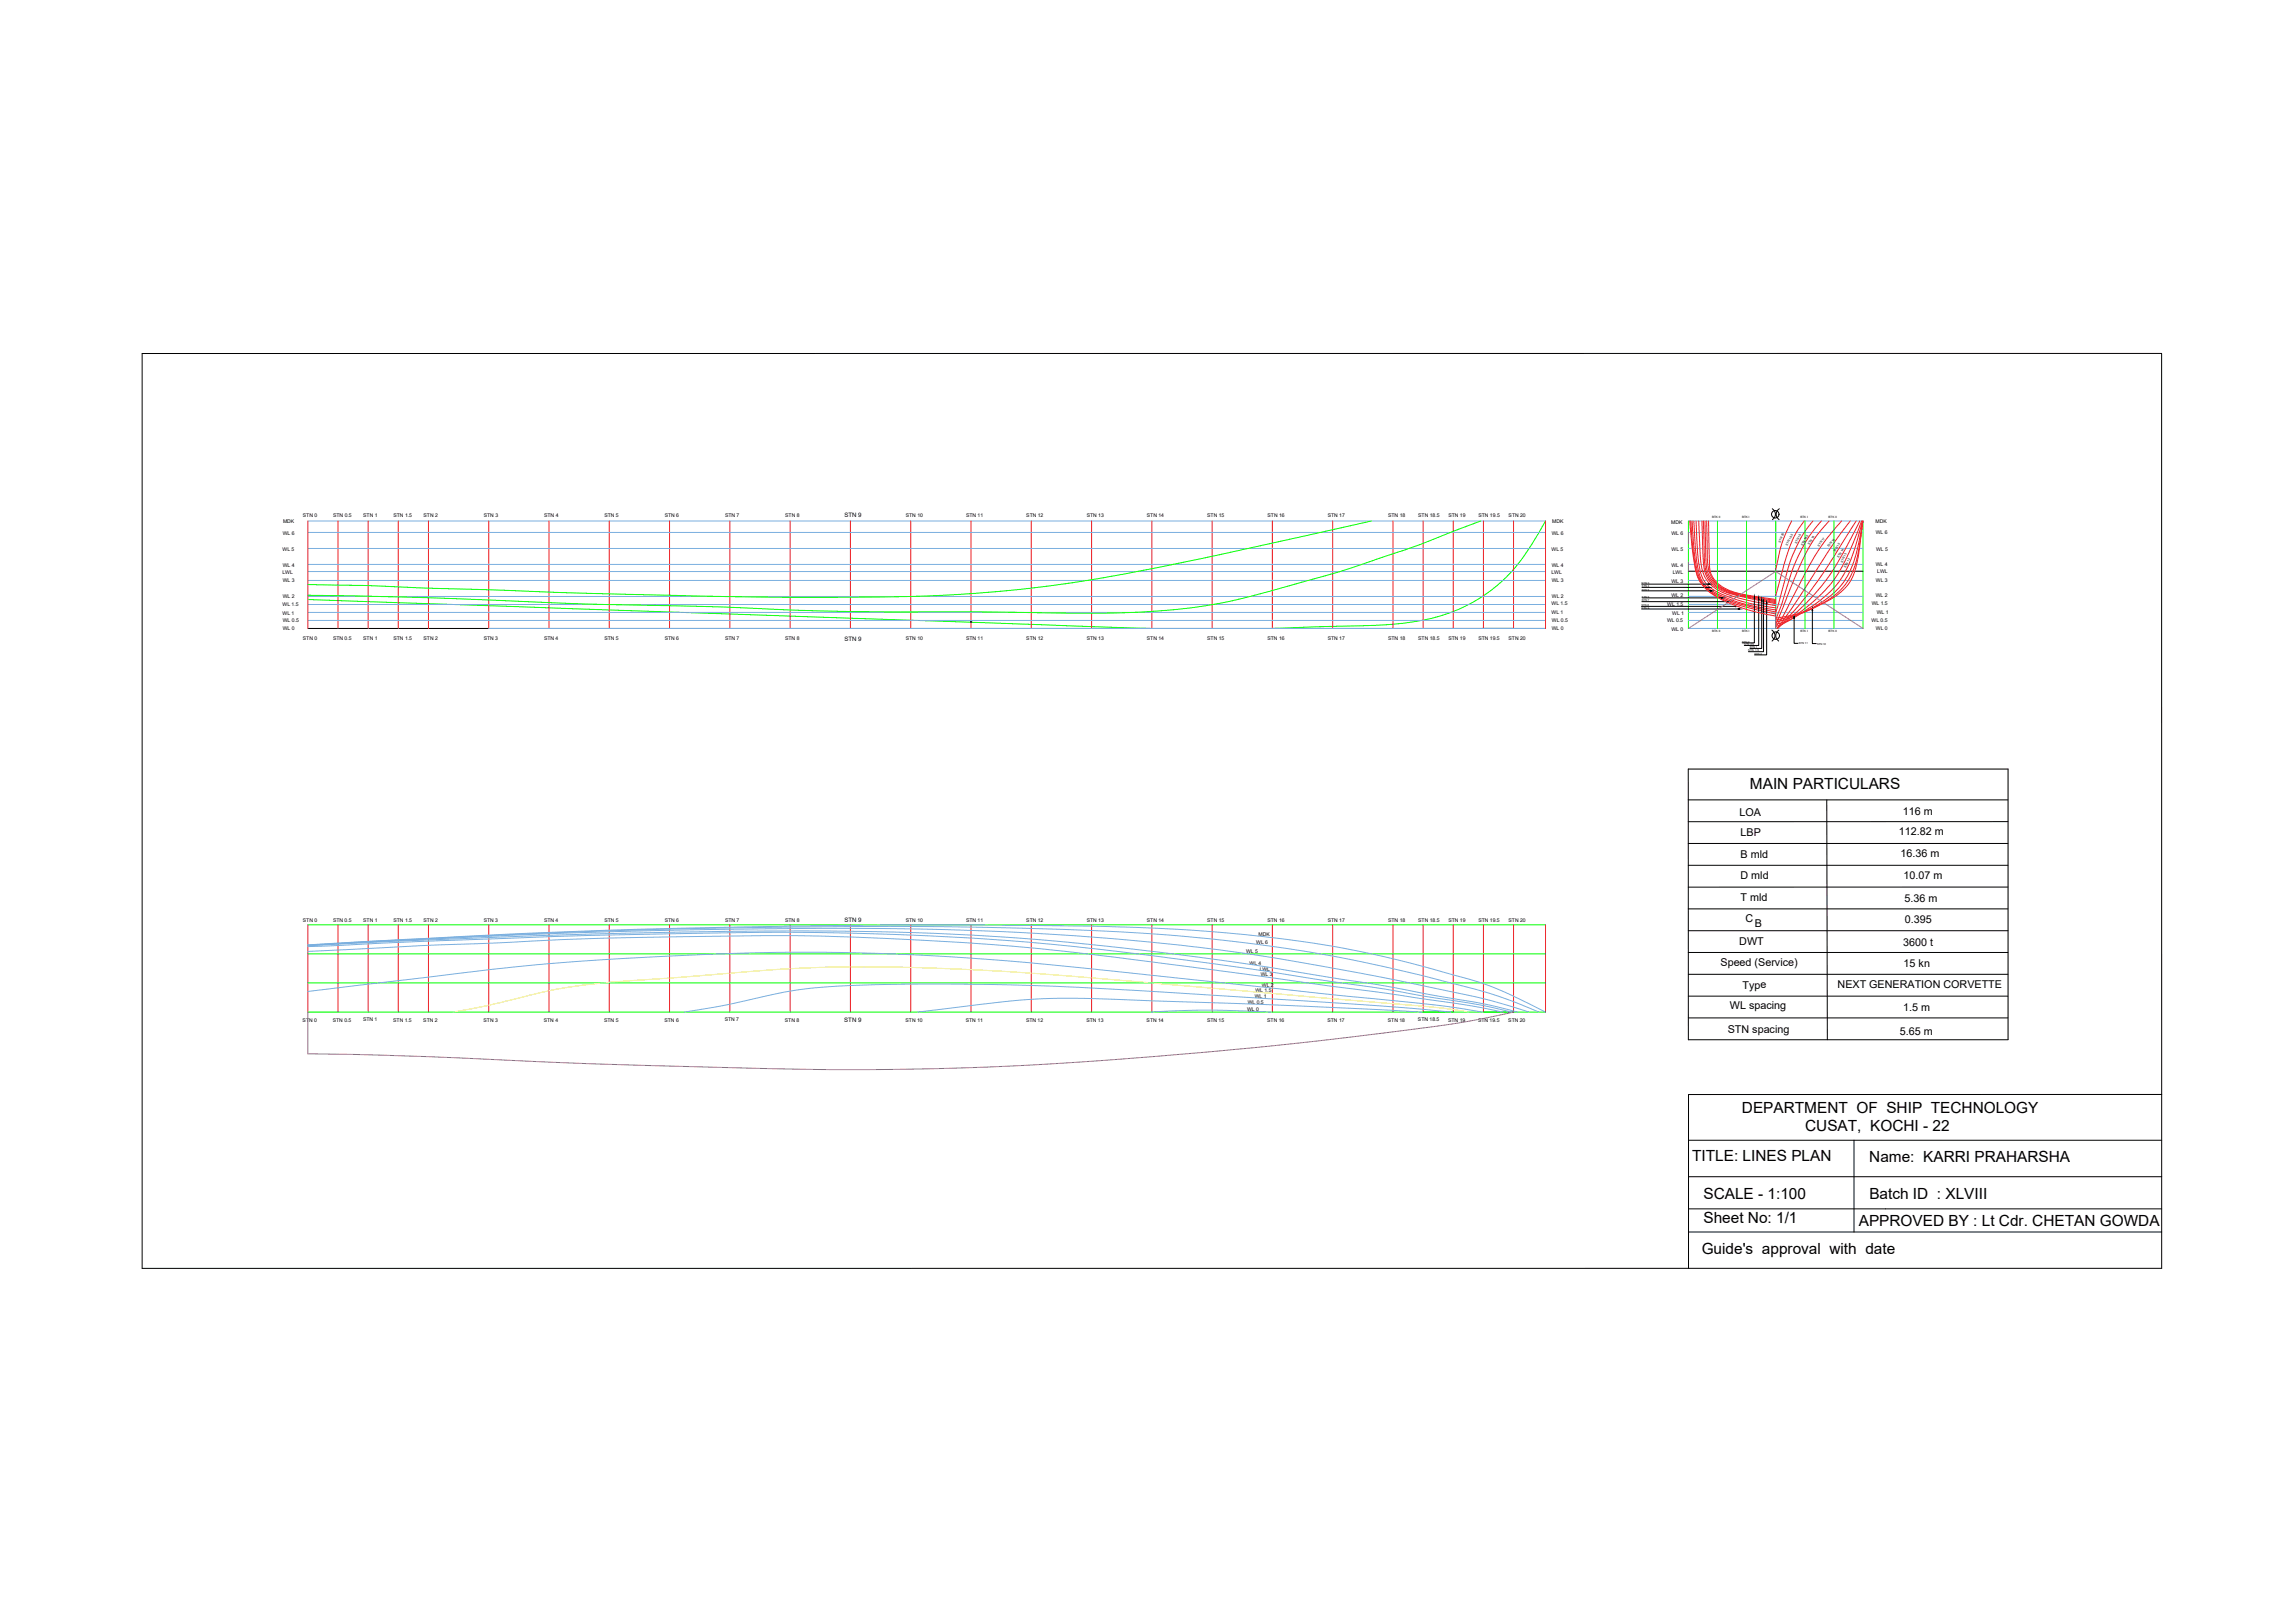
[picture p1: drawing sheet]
<svg xmlns="http://www.w3.org/2000/svg" width="297mm" height="210mm" viewBox="0 0 297 210" stroke-linecap="round" stroke-linejoin="round" font-family="sans-serif">
<defs><g id="words">
<g font-size="2">
<text x="226.4" y="102.1">MAIN PARTICULARS</text>
<text x="225.4" y="144.1">DEPARTMENT OF SHIP TECHNOLOGY</text>
<text x="233.5" y="146.3">CUSAT, KOCHI - 22</text>
<text x="218.9" y="150.3">TITLE: LINES PLAN</text>
<text x="220.4" y="155.2">SCALE - 1:100</text>
<text x="241.8" y="150.3">Name: KARRI PRAHARSHA</text>
<text x="241.8" y="155.1">Batch ID : XLVIII</text>
<text x="220.4" y="158.3">Sheet No: 1/1</text>
<text x="240.5" y="158.7">APPROVED BY : L Cdr. CHETAN GOWDA</text>
<text x="257.5" y="158.7">t</text>
<text x="220.2" y="162.3">Guide's approval with date</text>
</g>
<g font-size="1.4">
<text x="225.1" y="105.5">LOA</text>
<text x="246.2" y="105.4">116 m</text>
<text x="225.2" y="108.2">LBP</text>
<text x="225.2" y="111">B mld</text>
<text x="225.2" y="113.8">D mld</text>
<text x="245.6" y="108.1">112.82 m</text>
<text x="245.9" y="110.9">16.36 m</text>
<text x="246.3" y="113.8">10.07 m</text>
<text x="225.2" y="116.6">T mld</text>
<text x="225.8" y="119.3">C</text>
<text x="227" y="120">B</text>
<text x="246.4" y="116.8">5.36 m</text>
<text x="246.4" y="119.5">0.395</text>
<text x="222.6" y="125">Speed (Service)</text>
<text x="225" y="122.2">DWT</text>
<text x="246.2" y="122.4">3600 t</text>
<text x="246.3" y="125.1">15 kn</text>
<text x="223.8" y="130.6">WL spacing</text>
<text x="225.4" y="127.9">Type</text>
<text x="237.7" y="127.9">NEXT GENERATION CORVETTE</text>
<text x="246.2" y="130.8">1.5 m</text>
<text x="223.5" y="133.7">STN spacing</text>
<text x="245.8" y="133.9">5.65 m</text>
</g>
<g font-size=".8">
<text x="109.3" y="67">STN 9</text>
<text x="109.3" y="83">STN 9</text>
<text x="109.3" y="119.4">STN 9</text>
<text x="109.2" y="132.3">STN 9</text>
</g>
<g font-size=".7">
<text x="36.6" y="71.3">WL 5</text>
<text x="36.6" y="69.2">WL 6</text>
<text x="36.6" y="67.7">MDK</text>
<text x="39.2" y="66.9">STN 0</text>
<text x="43.1" y="66.9">STN 0.5</text>
<text x="47" y="66.9">STN 1</text>
<text x="50.9" y="66.9">STN 1.5</text>
<text x="54.8" y="66.9">STN 2</text>
<text x="62.6" y="66.9">STN 3</text>
<text x="70.4" y="66.9">STN 4</text>
<text x="78.2" y="66.9">STN 5</text>
<text x="86" y="66.9">STN 6</text>
<text x="93.8" y="66.9">STN 7</text>
<text x="101.6" y="66.9">STN 8</text>
<text x="117.2" y="66.9">STN 10</text>
<text x="125" y="66.9">STN 11</text>
<text x="132.8" y="66.9">STN 12</text>
<text x="140.6" y="66.9">STN 13</text>
<text x="148.4" y="66.9">STN 14</text>
<text x="156.2" y="66.9">STN 15</text>
<text x="164" y="66.9">STN 16</text>
<text x="171.8" y="66.9">STN 17</text>
<text x="179.6" y="66.9">STN 18</text>
<text x="183.5" y="66.9">STN 18.5</text>
<text x="187.4" y="66.9">STN 19</text>
<text x="191.3" y="66.9">STN 19.5</text>
<text x="195.2" y="66.9">STN 20</text>
<text x="200.7" y="71.3">WL 5</text>
<text x="200.8" y="69.2">WL 6</text>
<text x="200.8" y="67.7">MDK</text>
<text x="216.2" y="67.8">MDK</text>
<text x="216.2" y="69.2">WL 6</text>
<text x="216.3" y="71.3">WL 5</text>
<text x="242.7" y="67.7">MDK</text>
<text x="242.7" y="69.1">WL 6</text>
<text x="242.7" y="71.2">WL 5</text>
<text x="36.5" y="74.2">LWL</text>
<text x="36.6" y="75.3">WL 3</text>
<text x="36.6" y="77.4">WL 2</text>
<text x="36.6" y="73.4">WL 4</text>
<text x="200.7" y="74.2">LWL</text>
<text x="200.8" y="75.3">WL 3</text>
<text x="200.8" y="73.3">WL 4</text>
<text x="200.8" y="77.4">WL 2</text>
<text x="216.2" y="77.3">WL 2</text>
<text x="216.2" y="73.4">WL 4</text>
<text x="216.2" y="75.4">WL 3</text>
<text x="216.4" y="74.3">LWL</text>
<text x="242.7" y="77.3">WL 2</text>
<text x="242.7" y="73.3">WL 4</text>
<text x="242.7" y="75.3">WL 3</text>
<text x="242.9" y="74.2">LWL</text>
<text x="36.6" y="79.5">WL 1</text>
<text x="36.6" y="78.4">WL 1.5</text>
<text x="36.6" y="81.6">WL 0</text>
<text x="36.6" y="80.5">WL 0.5</text>
<text x="39.2" y="82.9">STN 0</text>
<text x="43.1" y="82.9">STN 0.5</text>
<text x="47" y="82.9">STN 1</text>
<text x="50.9" y="82.9">STN 1.5</text>
<text x="54.8" y="82.9">STN 2</text>
<text x="62.6" y="82.9">STN 3</text>
<text x="70.4" y="82.9">STN 4</text>
<text x="78.2" y="82.9">STN 5</text>
<text x="86" y="82.9">STN 6</text>
<text x="93.8" y="82.9">STN 7</text>
<text x="101.6" y="82.9">STN 8</text>
<text x="117.2" y="82.9">STN 10</text>
<text x="125" y="82.9">STN 11</text>
<text x="132.8" y="82.9">STN 12</text>
<text x="140.6" y="82.9">STN 13</text>
<text x="148.4" y="82.9">STN 14</text>
<text x="156.2" y="82.9">STN 15</text>
<text x="164" y="82.9">STN 16</text>
<text x="171.8" y="82.9">STN 17</text>
<text x="179.6" y="82.9">STN 18</text>
<text x="183.5" y="82.9">STN 18.5</text>
<text x="187.4" y="82.9">STN 19</text>
<text x="191.3" y="82.9">STN 19.5</text>
<text x="195.2" y="82.9">STN 20</text>
<text x="200.7" y="79.5">WL 1</text>
<text x="200.7" y="78.3">WL 1.5</text>
<text x="200.8" y="81.5">WL 0</text>
<text x="200.8" y="80.5">WL 0.5</text>
<text x="215.7" y="80.5">WL 0.5</text>
<text x="215.7" y="78.4">WL 1.5</text>
<text x="216.2" y="81.6">WL 0</text>
<text x="216.4" y="79.6">WL 1</text>
<text x="242.1" y="80.4">WL 0.5</text>
<text x="242.2" y="78.3">WL 1.5</text>
<text x="242.7" y="81.5">WL 0</text>
<text x="242.8" y="79.5">WL 1</text>
<text x="39.2" y="119.3">STN 0</text>
<text x="43.1" y="119.3">STN 0.5</text>
<text x="47" y="119.3">STN 1</text>
<text x="50.9" y="119.3">STN 1.5</text>
<text x="54.8" y="119.3">STN 2</text>
<text x="62.6" y="119.3">STN 3</text>
<text x="70.4" y="119.3">STN 4</text>
<text x="78.2" y="119.3">STN 5</text>
<text x="86" y="119.3">STN 6</text>
<text x="93.8" y="119.3">STN 7</text>
<text x="101.6" y="119.3">STN 8</text>
<text x="117.2" y="119.3">STN 10</text>
<text x="125" y="119.3">STN 11</text>
<text x="132.8" y="119.3">STN 12</text>
<text x="140.6" y="119.3">STN 13</text>
<text x="148.4" y="119.3">STN 14</text>
<text x="156.2" y="119.3">STN 15</text>
<text x="164" y="119.3">STN 16</text>
<text x="171.8" y="119.3">STN 17</text>
<text x="179.6" y="119.3">STN 18</text>
<text x="183.5" y="119.3">STN 18.5</text>
<text x="187.4" y="119.3">STN 19</text>
<text x="191.3" y="119.3">STN 19.5</text>
<text x="195.2" y="119.3">STN 20</text>
<text x="161.2" y="123.4">WL 5</text>
<text x="161.7" y="124.9">WL 4</text>
<text x="162.5" y="122.1">WL 6</text>
<text x="162.8" y="121.1">MDK</text>
<text x="163" y="125.6">LWL</text>
<text x="161.3" y="130.8">WL 0</text>
<text x="161.4" y="129.9">WL 0.5</text>
<text x="162.3" y="129.1">WL 1</text>
<text x="162.4" y="128.4">WL 1.5</text>
<text x="163.1" y="126.3">WL 3</text>
<text x="163.3" y="127.7">WL 2</text>
<text x="39.2" y="132.2">STN 0</text>
<text x="43.1" y="132.2">STN 0.5</text>
<text x="47" y="132.2">STN 1</text>
<text x="50.9" y="132.2">STN 1.5</text>
<text x="54.8" y="132.2">STN 2</text>
<text x="62.6" y="132.2">STN 3</text>
<text x="70.4" y="132.2">STN 4</text>
<text x="78.2" y="132.2">STN 5</text>
<text x="86" y="132.2">STN 6</text>
<text x="93.8" y="132.2">STN 7</text>
<text x="101.5" y="132.2">STN 8</text>
<text x="117.2" y="132.2">STN 10</text>
<text x="125" y="132.2">STN 11</text>
<text x="132.7" y="132.2">STN 12</text>
<text x="140.6" y="132.2">STN 13</text>
<text x="148.3" y="132.2">STN 14</text>
<text x="156.2" y="132.2">STN 15</text>
<text x="163.9" y="132.2">STN 16</text>
<text x="171.7" y="132.2">STN 17</text>
<text x="179.6" y="132.2">STN 18</text>
<text x="183.4" y="132.2">STN 18.5</text>
<text x="187.4" y="132.2">STN 19</text>
<text x="191.2" y="132.2">STN 19.5</text>
<text x="195.1" y="132.2">STN 20</text>
</g>
<g font-size=".4" fill="#fff">
<text x="165.5" y="69.8" transform="rotate(-11 165.5 69.8)">BTK II</text>
<text x="177.9" y="72.1" transform="rotate(-18 177.9 72.1)">BTK I</text>
<text x="196.3" y="72.6" transform="rotate(-51 196.3 72.6)">BTK 0</text>
</g>
<g font-size=".4">
<text x="221.5" y="67.1">BTK II</text>
<text x="225.4" y="67.1">BTK I</text>
<text x="230.3" y="70.2" transform="rotate(-67 230.3 70.2)">STN 20</text>
<text x="231.3" y="70.6" transform="rotate(-63 231.3 70.6)">STN 19.5</text>
<text x="232.4" y="70.4" transform="rotate(-63 232.4 70.4)">STN 19</text>
<text x="232.9" y="67.1">BTK I</text>
<text x="233.2" y="70.7" transform="rotate(-61 233.2 70.7)">STN 18.5</text>
<text x="234.1" y="70.5" transform="rotate(-59 234.1 70.5)">STN 18</text>
<text x="235.4" y="70.7" transform="rotate(-54 235.4 70.7)">STN 17</text>
<text x="236.6" y="67.1">BTK II</text>
<text x="236.6" y="70.8" transform="rotate(-51 236.6 70.8)">STN 16</text>
<text x="237.4" y="71.5" transform="rotate(-60 237.4 71.5)">STN 15</text>
<text x="237.9" y="72.2" transform="rotate(-58 237.9 72.2)">STN 14</text>
<text x="238.4" y="72.9" transform="rotate(-68 238.4 72.9)">STN 13</text>
<text x="238.8" y="73.5" transform="rotate(-64 238.8 73.5)">STN 12</text>
<text x="221.5" y="81.8">BTK II</text>
<text x="225.4" y="81.8">BTK I</text>
<text x="232.9" y="81.8">BTK I</text>
<text x="236.6" y="81.8">BTK II</text>
</g>
<g font-size=".3">
<text x="212.4" y="75.5">STN 3</text>
<text x="212.4" y="76.4">STN 5</text>
<text x="212.4" y="77.8">STN 7</text>
<text x="212.4" y="76">STN 4</text>
<text x="212.4" y="77.3">STN 6</text>
<text x="212.4" y="78.4">STN 8</text>
<text x="212.4" y="78.8">STN 9</text>
<text x="225.4" y="83.1">STN 0</text>
<text x="225.7" y="83.5">STN 0.5</text>
<text x="226.4" y="83.9">STN 1</text>
<text x="232.7" y="83.4">STN 11</text>
<text x="235.1" y="83.4">STN 10</text>
<text x="226.2" y="84.3">STN 1.5</text>
<text x="227" y="84.7">STN 2</text>
</g>
</g></defs>
<!-- layer: 0 -->
<g fill="none" stroke="#0f0" stroke-width=".13">
<path d="M39.8 77.6l109.1 3.7M177.4 67.4l-16.9 3.8a271.2 271.2 0 0 1-25.5 4.7 183.5 183.5 0 0 1-21.6 1.4 1087.8 1087.8 0 0 1-51.9-1l-14.1-.5-7.6-.2M191.6 67.4l-3.4 1.3a188.3 188.3 0 0 1-19.3 6.5l-4.6 1.3a73.7 73.7 0 0 1-21.4 2.9l-16.8-.2a504.5 504.5 0 0 1-33.5-.7l-15.6-.3a1104.7 1104.7 0 0 0-37.2-1.2M199.9 67.4a28.9 28.9 0 0 1-5.1 7.3 21.2 21.2 0 0 1-13.2 5.9l-3.8 .3-13.3 .4M218.4 67.4v13.9M222.2 67.4v13.9M226 67.4v13.9M229.7 67.4v13.9M233.5 67.4v13.9M237.3 67.4v13.9M241 67.4v13.9M39.8 119.7h160.1"/>
<path d="M39.8 131h160.1M39.8 123.4h160.1M39.8 127.2h160.1"/>
</g>
<g fill="none" stroke="#7aafdf" stroke-width=".13">
<path d="M39.8 67.4h160.1M39.8 79.3h160.1M39.8 75.1h160.1M39.8 73h160.1M39.8 68.9h160.1M39.8 78.2h160.1M39.8 77.2h160.1M39.8 71h160.1M39.8 74h160.1M218.4 67.4h22.6M218.4 79.3h22.6M218.4 78.2h22.6"/>
<path d="M218.4 77.2h22.6M218.4 75.1h22.6M218.4 73h22.6M218.4 71h22.6M218.4 68.9h22.6M39.8 80.3h160.1M63.2 81.3h136.7M218.4 81.3h22.6M218.4 80.3h22.6M39.8 123.1l14.6-.7 7.2-.3a690.9 690.9 0 0 1 44.9-1 360.1 360.1 0 0 1 39.9 3l33.7 4.5 10.2 1.6 4.1 .8M39.8 122.5h1.2a1293.7 1293.7 0 0 1 64.8-1.8 367 367 0 0 1 51.2 4l22.3 3.3 4.8 .9 7.3 1.1 4.2 1M39.8 122.4a1088.4 1088.4 0 0 1 73.7-1.8 392.4 392.4 0 0 1 59.9 6.1l4.9 .7 7.2 1.4 5.5 .9 5.3 1.3"/>
<path d="M39.8 122.4a1063.3 1063.3 0 0 1 82-2.1 308.7 308.7 0 0 1 46.9 4.3 406.9 406.9 0 0 1 25 5.1l4.1 1.3M39.8 122.3a1127.8 1127.8 0 0 1 90.3-2.2 270.6 270.6 0 0 1 33.7 2.3 198.8 198.8 0 0 1 30.6 6.7l4.7 1.9M39.8 122.3a1259.1 1259.1 0 0 1 107.4-2.3 179.7 179.7 0 0 1 30.1 3.4l4.9 1.2 4.9 1.3a44.1 44.1 0 0 1 11.7 4.5l1.1 .6M39.8 128.3l14.2-1.7a395.7 395.7 0 0 1 54.7-3.3 363.3 363.3 0 0 1 35.7 2.4l28.4 3.1 13.1 1.3 5.9 .9M88.5 131l4.6-.8 3.1-.6a59.6 59.6 0 0 1 15.4-2.1 396.8 396.8 0 0 1 38.8 .9l12.5 .8a532.3 532.3 0 0 1 24.8 1.8M118.7 131l8.1-1a91.5 91.5 0 0 1 18.4-.6l22.4 .8 16.3 .8M148.9 131l6.8-.3 8.8 .3"/>
</g>
<g fill="none" stroke="#000" stroke-width=".13">
<path d="M18.4 45.7h261.3v118.4h-261.3zM212.4 78.5h12.1M212.4 78.8h12.5M212.4 75.6h8.6M212.4 76.5h8.8M212.4 77.9h11M212.4 76h8.6M212.4 77.4h10.2M218.4 73.9h22.6M227 77.4v5.8h-1.6M227.5 77.6v5.9h-1.8M227.9 77.8v6.1h-1.5"/>
<path d="M228.2 77.9v6.4h-2M228.6 78.1v6.6h-1.6M234.5 79v4.3h.5M125.6 80.5h.1M199.9 81.3h-160.1M218.4 99.5h41.4v35.1h-41.4zM232.1 80v3.3h.5M218.4 103.5h41.4M218.4 109.2h41.4M218.4 112h41.4M218.4 117.6h41.4M236.3 103.5l.1 31.1"/>
<path d="M259.8 106.3h-41.4M259.8 114.8h-41.4M184.1 131h3.9M191.9 131h3.9M199.9 130.9v.1M218.4 120.4h41.4M218.4 123.3h41.4M218.4 126.1h41.4M218.4 128.9h41.4M218.4 131.7h41.4M218.4 156.4h61.3M218.4 159.4h61.3"/>
<path d="M218.4 152.3h61.3M218.4 147.6h61.3M239.9 147.6v11.8M279.7 141.6h-61.3v22.5"/>
</g>
<g fill="none" stroke="#ed1f24" stroke-width=".13">
<path d="M39.8 67.4v13.9M43.7 67.4v13.9M47.6 67.4v13.9M51.5 67.4v13.9M55.4 67.4v13.9M63.2 67.4v13.9M71 67.4v13.9M78.8 67.4v13.9M86.6 67.4v13.9M94.4 67.4v13.9M102.2 67.4v13.9M110 67.4v13.9"/>
<path d="M117.8 67.4v13.9M125.6 67.4v13.9M133.4 67.4v13.9M141.2 67.4v13.9M149 67.4v13.9M156.8 67.4v13.9M164.6 67.4v13.9M172.4 67.4v13.9M180.2 67.4v13.9M184.1 67.4v13.9M188 67.4v13.9M191.9 67.4v13.9"/>
<path d="M195.8 67.4v13.9M199.9 67.4v13.9M218.6 67.4l.3 3.6 .4 2.3a5.1 5.1 0 0 0 3.1 4.1l1.1 .5a24.9 24.9 0 0 0 6.2 1.8M218.7 67.4l.2 3 .4 2.9a4.9 4.9 0 0 0 3.1 4l1.4 .6 1.9 .6 4 1M218.9 67.4l.2 2.3a13.9 13.9 0 0 0 1 5.6 5.9 5.9 0 0 0 3.2 2.2l2.5 .8 3.9 .9M219.1 67.4l.2 2.3a14.6 14.6 0 0 0 .8 5.4 5.1 5.1 0 0 0 3 2.2l.5 .2a23.9 23.9 0 0 0 6.1 1.4M219.4 67.4l.3 5.1a4.8 4.8 0 0 0 1.2 3.2l.3 .3a17.1 17.1 0 0 0 7.4 2.5l1.1 .2M219.8 67.4l.2 4.4a5.5 5.5 0 0 0 1 3.6 7.4 7.4 0 0 0 3.9 2l4.8 1M220.2 67.4l.2 5.3a3.9 3.9 0 0 0 3 4l2.7 .7 3.6 .7M220.4 67.4l.1 4.8a4.2 4.2 0 0 0 1.4 3.5 9.4 9.4 0 0 0 4.2 1.6l3.6 .7M220.6 67.4l.1 5.2a4 4 0 0 0 3.1 4l1.8 .5 4.1 .8M220.8 67.4l.1 4.1a5.2 5.2 0 0 0 .9 3.8 6 6 0 0 0 3.9 1.7l4 .7"/>
<path d="M221 67.4l.2 5.6a3.5 3.5 0 0 0 2.5 3.4l2 .5 4 .7M231.8 67.4l-.5 1.1a18.5 18.5 0 0 0-1.6 5.2M233.4 67.4a14.1 14.1 0 0 0-2.7 5.9l-1 3.8M234.5 67.4a17.7 17.7 0 0 0-3.5 7.2l-1.3 4.7M235.6 67.4a20.6 20.6 0 0 0-4.4 8.6l-.7 2.2-.8 2M236.6 67.4a20 20 0 0 0-4.4 7.3l-2.5 6.1a7.8 7.8 0 0 0 3.2-1.4l1-.6a12.5 12.5 0 0 0 6.1-8l.9-3.4M238.2 67.4l-1.9 2.3-1.2 1.7a65.3 65.3 0 0 0-3.6 6.6l-1 2-.8 1.1M239.4 67.4l-1.9 2.6-1.7 2.6a99.6 99.6 0 0 1-5.9 8.7 30.3 30.3 0 0 0 9.7-11.9l1-2M240.1 67.4l-2.3 3.7a50.9 50.9 0 0 1-7.8 10.2M240.8 67.4a28.5 28.5 0 0 1-3.8 7.9 25.6 25.6 0 0 1-6.2 5.4l-1.1 .4M241 67.4l-.6 4.7a6.8 6.8 0 0 1-1.8 4.1 16.7 16.7 0 0 1-8.9 3.8M229.7 80.3l1.2-.3a15.7 15.7 0 0 0 7.5-3.9 10.1 10.1 0 0 0 2.2-5.7l.4-3-.4 2.3a11.9 11.9 0 0 1-2.9 6.6 17.8 17.8 0 0 1-8 4.2"/>
<path d="M39.8 119.7v11.3M43.7 119.7v11.3M47.6 119.7v11.3M51.5 119.7v11.3M55.4 119.7v11.3M63.2 119.7v11.3M71 119.7v11.3M78.8 119.7v11.3M86.6 119.7v11.3M94.4 119.7v11.3M102.2 119.7v11.3M110 119.7v11.3"/>
<path d="M117.8 119.7v11.3M125.6 119.7v11.3M133.4 119.7v11.3M141.2 119.7v11.3M149 119.7v11.3M156.8 119.7v11.3M164.6 119.7v11.3M172.4 119.7v11.3M180.2 119.7v11.3M184.1 119.7v11.3M188 119.7v11.3M191.9 119.7v11.3"/>
<path d="M195.8 119.7v11.3M199.9 119.7v11.2"/>
</g>
<path d="M39.8 131h3.9M58.6 131a134.4 134.4 0 0 0 12.1-2.7l3-.6a144.6 144.6 0 0 1 13.4-1.2l4.1-.3a225.8 225.8 0 0 1 13.4-.9 294.6 294.6 0 0 1 36.1 1.2l32.9 2.8a247.9 247.9 0 0 1 13.9 1.3l2.5 .4" fill="none" stroke="#f4ee51" stroke-width=".13"/>
<!-- layer: PDF_Geometry -->
<g fill="none" stroke="#000" stroke-width=".13">
<path d="M229.3 65.8a.83 .83 0 0 1 0 1.5M230.2 65.8a.83 .83 0 0 0 0 1.5M229.2 81.5a.83 .83 0 0 1 .1 1.5M230.1 81.5a.83 .83 0 0 0 0 1.5"/>
<circle cx="229.7" cy="66.5" r=".48"/>
<circle cx="229.7" cy="82.3" r=".48"/>
</g>
<!-- layer: 0 -->
<g fill="#000" stroke="#000" stroke-width=".13">
<path d="M221 75.6h.2h-.2zM221 76h.2l-.2 .1zM221.2 76.4l.3 .1h-.3zM222.6 77.3l.3 .1h-.3zM223.4 77.8l.2 .1h-.2zM224.5 78.4l.3 .1h-.3zM224.9 78.8h.2h-.2zM227 77.2v.2h-.1zM227.5 77.3l.1 .3h-.1zM227.9 77.5l.1 .3h-.1zM228.2 77.7v.2h-.1zM228.6 77.9v.2h-.1z"/>
<path d="M234.5 78.8v.2h-.1zM232.1 79.8v.2z"/>
</g>
<!-- layer: PDF_Geometry -->
<path d="M242.5 159.4h32.2" fill="none" stroke="#fff" stroke-width=".13"/>
<!-- layer: 0 -->
<path d="M218.4 68.9v1.5M218.4 72.7v1.2M229.7 79.7v1.6M218.4 81.3l11.3-7.3 11.3 7.3M39.8 131v5.4l14.7 .3a1336.3 1336.3 0 0 0 58.6 1.7 567.3 567.3 0 0 0 58.5-3.8l7.3-.9a140.4 140.4 0 0 0 16.9-2.7" fill="none" stroke="#a953a0" stroke-width=".13"/>
<use href="#words"/>
</svg>
